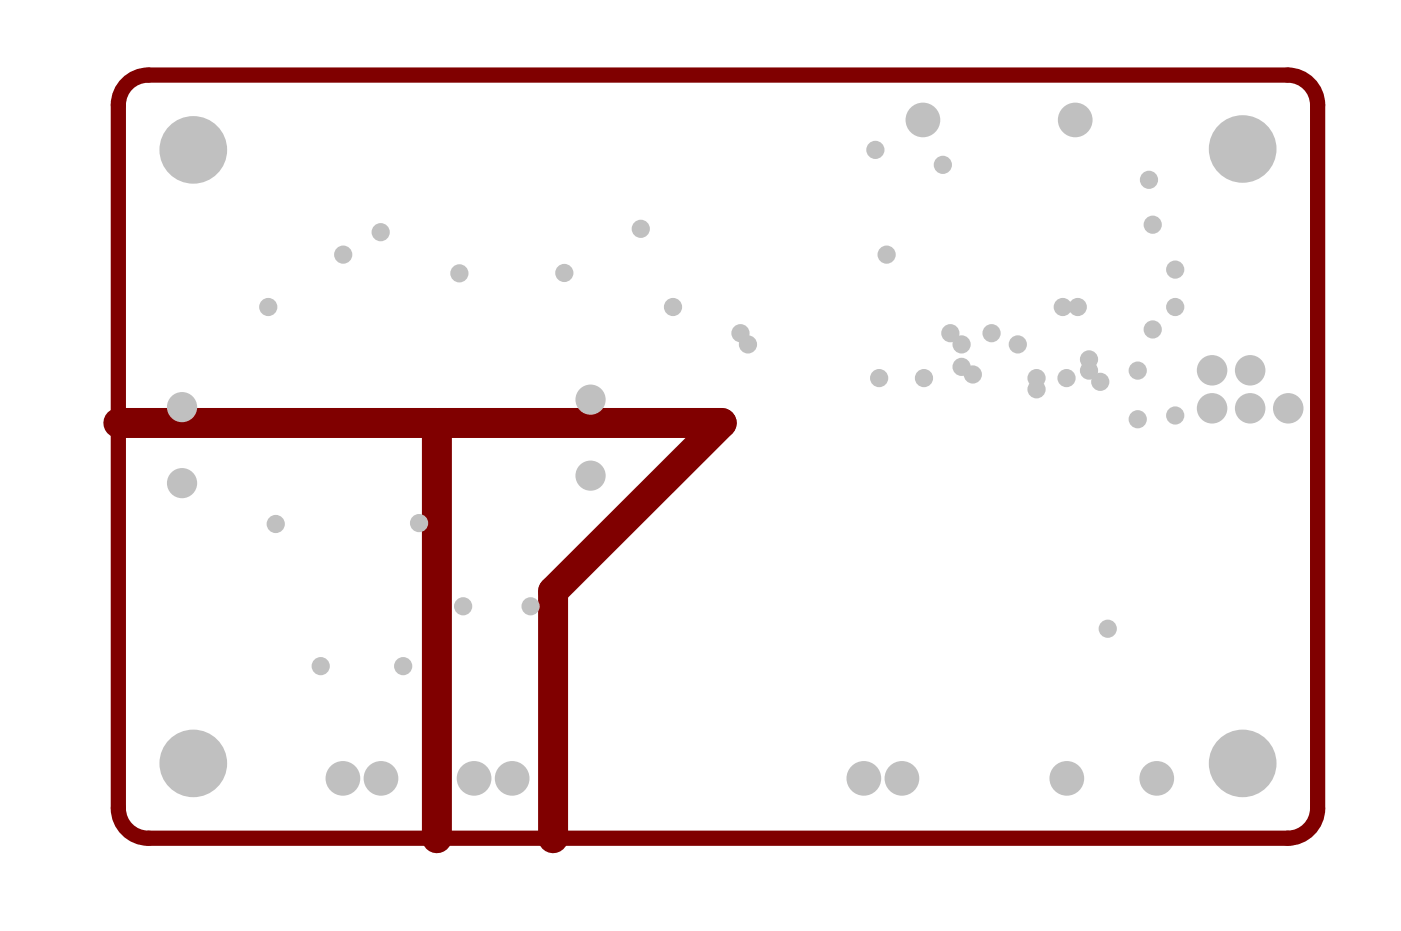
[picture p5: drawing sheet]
<svg xmlns="http://www.w3.org/2000/svg" width="156mm" height="103mm" viewBox="0 0 156 103" stroke-linecap="round" stroke-linejoin="round" font-family="sans-serif">
<path d="M14.1 9.3a3.3 3.3 0 0 1 2.4-1h126.5a3.3 3.3 0 0 1 3.3 3.4v78a3.3 3.3 0 0 1-3.3 3.4h-126.5a3.3 3.3 0 0 1-3.4-3.4v-78a3.3 3.3 0 0 1 1-2.4z" fill="none" stroke="#000" stroke-width=".17"/>
<path d="M14.1 9.3a3.3 3.3 0 0 1 2.4-1h126.5a3.3 3.3 0 0 1 3.3 3.4v78a3.3 3.3 0 0 1-3.3 3.4h-126.5a3.3 3.3 0 0 1-3.4-3.4v-78a3.3 3.3 0 0 1 1-2.4z" fill="none" stroke="#800000" stroke-width="1.7"/>
<path d="M13.1 47h35.4v46.1M48.7 47h31.4l-18.7 18.7v27.4" fill="none" stroke="#800000" stroke-width="3.3"/>
<g fill="#c0c0c0">
<circle cx="71.2" cy="25.4" r="1.01"/>
<circle cx="29.8" cy="34.1" r="1.01"/>
<circle cx="128" cy="36.6" r="1.01"/>
<circle cx="128" cy="24.9" r="1.01"/>
<circle cx="98.5" cy="28.3" r="1.01"/>
<circle cx="42.3" cy="25.8" r="1.01"/>
<circle cx="38.1" cy="28.3" r="1.01"/>
<circle cx="105.5" cy="37" r="1.01"/>
<circle cx="106.8" cy="38.2" r="1.01"/>
<circle cx="110.1" cy="37" r="1.01"/>
<circle cx="83.1" cy="38.2" r="1.01"/>
<circle cx="82.2" cy="37" r="1.01"/>
<circle cx="130.5" cy="34.1" r="1.01"/>
<circle cx="130.5" cy="29.9" r="1.01"/>
<circle cx="51" cy="30.3" r="1.01"/>
<circle cx="62.7" cy="30.3" r="1.01"/>
<circle cx="106.8" cy="40.7" r="1.01"/>
<circle cx="108" cy="41.6" r="1.01"/>
<circle cx="115.1" cy="42" r="1.01"/>
<circle cx="115.1" cy="43.2" r="1.01"/>
<circle cx="118.4" cy="42" r="1.01"/>
<circle cx="97.6" cy="42" r="1.01"/>
<circle cx="102.6" cy="42" r="1.01"/>
<circle cx="123" cy="69.8" r="1.01"/>
<circle cx="127.6" cy="20" r="1.01"/>
<circle cx="74.7" cy="34.1" r="1.01"/>
<circle cx="58.9" cy="67.3" r="1.01"/>
<circle cx="51.4" cy="67.3" r="1.01"/>
<circle cx="46.5" cy="58.1" r="1.01"/>
<circle cx="30.6" cy="58.2" r="1.01"/>
<circle cx="104.7" cy="18.3" r="1.01"/>
<circle cx="97.2" cy="16.6" r="1.01"/>
<circle cx="35.6" cy="74" r="1.01"/>
<circle cx="44.8" cy="74" r="1.01"/>
<circle cx="113" cy="38.2" r="1.01"/>
<circle cx="122.2" cy="42.4" r="1.01"/>
<circle cx="118" cy="34.1" r="1.01"/>
<circle cx="119.7" cy="34.1" r="1.01"/>
<circle cx="126.3" cy="41.1" r="1.01"/>
<circle cx="120.9" cy="41.1" r="1.01"/>
<circle cx="120.9" cy="39.9" r="1.01"/>
<circle cx="126.3" cy="46.5" r="1.01"/>
<circle cx="130.5" cy="46.1" r="1.01"/>
<circle cx="119.4" cy="13.3" r="1.93"/>
<circle cx="138" cy="16.5" r="3.8"/>
<circle cx="128.5" cy="86.4" r="1.93"/>
<circle cx="138" cy="84.8" r="3.8"/>
<circle cx="118.5" cy="86.4" r="1.93"/>
<circle cx="100.2" cy="86.4" r="1.93"/>
<circle cx="95.9" cy="86.4" r="1.93"/>
<circle cx="143.1" cy="45.3" r="1.69"/>
<circle cx="138.8" cy="41.1" r="1.69"/>
<circle cx="138.8" cy="45.3" r="1.69"/>
<circle cx="134.6" cy="41.1" r="1.69"/>
<circle cx="134.6" cy="45.3" r="1.69"/>
<circle cx="20.2" cy="45.2" r="1.68"/>
<circle cx="21.5" cy="16.6" r="3.8"/>
<circle cx="102.5" cy="13.3" r="1.93"/>
<circle cx="65.6" cy="44.4" r="1.68"/>
<circle cx="38.1" cy="86.4" r="1.93"/>
<circle cx="42.3" cy="86.4" r="1.93"/>
<circle cx="52.6" cy="86.4" r="1.93"/>
<circle cx="20.2" cy="53.6" r="1.68"/>
<circle cx="65.6" cy="52.8" r="1.68"/>
<circle cx="21.5" cy="84.8" r="3.8"/>
<circle cx="56.9" cy="86.4" r="1.93"/>
</g>
</svg>
